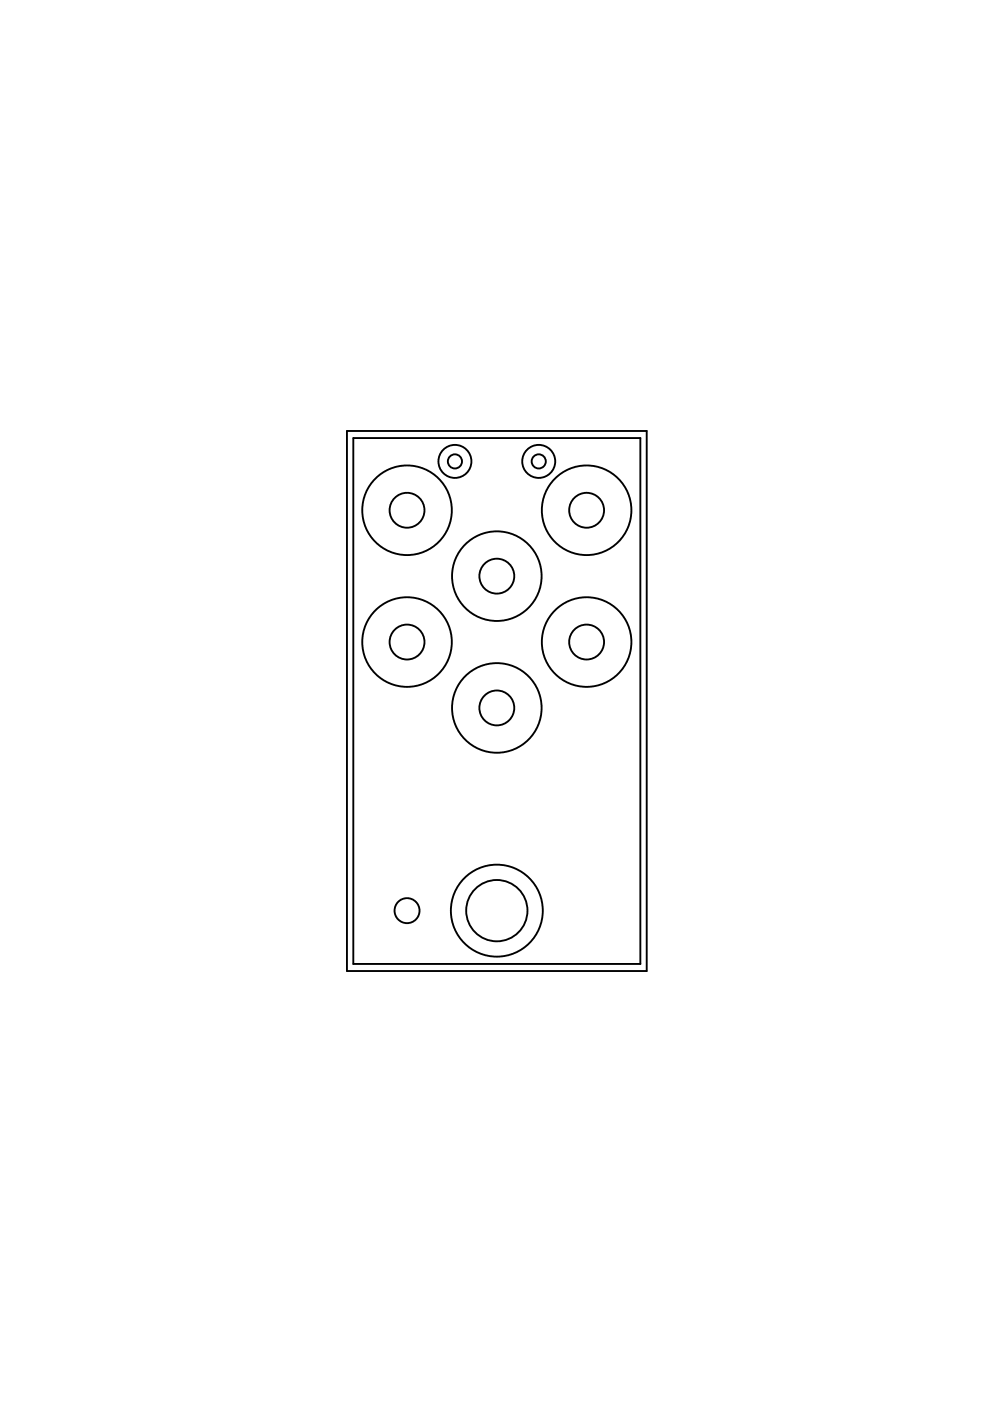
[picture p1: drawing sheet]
<svg xmlns="http://www.w3.org/2000/svg" width="210mm" height="297mm" viewBox="0 0 210 297" stroke-linecap="round" stroke-linejoin="round" font-family="sans-serif">
<g fill="none" stroke="#000" stroke-width=".4">
<path d="M73.6 91.4h63.6v114.5h-63.6zM75 92.9h60.9v111.5h-60.9z"/>
<circle cx="96.5" cy="97.8" r="3.5"/>
<circle cx="96.5" cy="97.8" r="1.5"/>
<circle cx="114.3" cy="97.8" r="3.5"/>
<circle cx="114.3" cy="97.8" r="1.5"/>
<circle cx="86.4" cy="108.2" r="9.5"/>
<circle cx="86.4" cy="108.2" r="3.7"/>
<circle cx="124.5" cy="108.2" r="9.5"/>
<circle cx="124.5" cy="108.2" r="3.7"/>
<circle cx="86.4" cy="136.1" r="9.5"/>
<circle cx="86.4" cy="136.1" r="3.7"/>
<circle cx="105.4" cy="122.2" r="9.5"/>
<circle cx="105.4" cy="122.2" r="3.7"/>
<circle cx="124.5" cy="136.1" r="9.5"/>
<circle cx="124.5" cy="136.1" r="3.7"/>
<circle cx="105.4" cy="150.1" r="9.5"/>
<circle cx="105.4" cy="150.1" r="3.7"/>
<circle cx="86.4" cy="193.1" r="2.65"/>
<circle cx="105.4" cy="193.1" r="9.7"/>
<circle cx="105.4" cy="193.1" r="6.5"/>
</g>
</svg>
